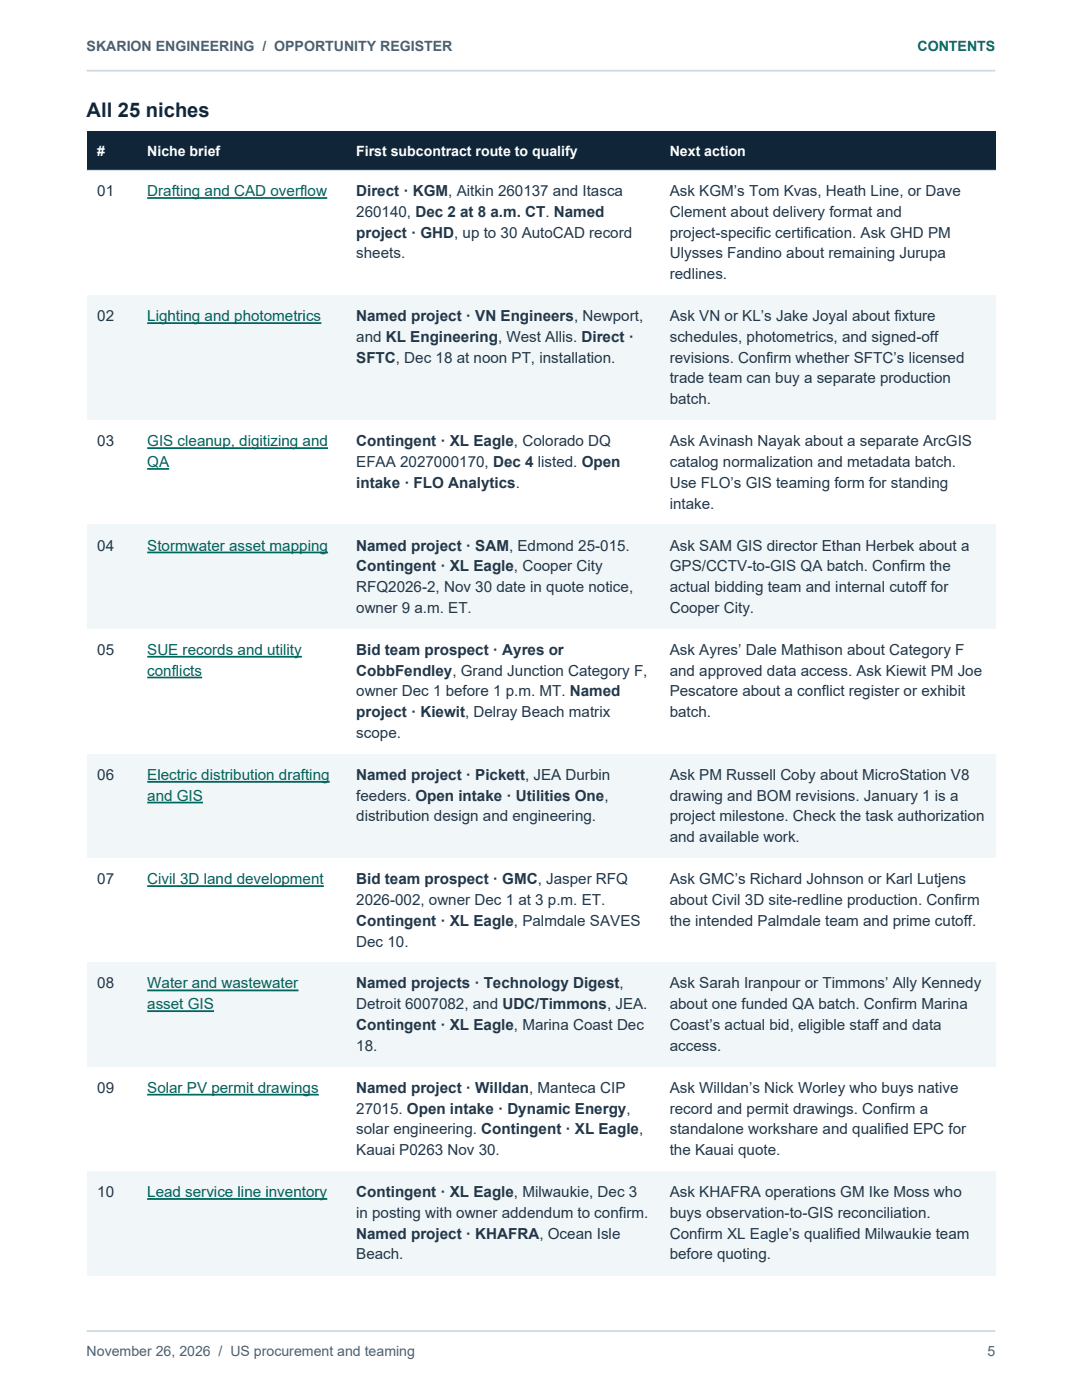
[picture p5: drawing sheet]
<svg xmlns="http://www.w3.org/2000/svg" width="216mm" height="279mm" viewBox="0 0 216 279" stroke-linecap="round" stroke-linejoin="round" font-family="sans-serif">
<defs><g id="words">
<text font-size="4" fill="#142739" x="17.3" y="23.4">All 25 niches</text>
<g font-size="3" fill="#223749">
<text x="19.4" y="39.1">01</text>
<text x="71.1" y="39.1">Direct · KGM, Aitkin 260137 and Itasca</text>
<text x="133.6" y="39.1">Ask KGM’s Tom Kvas, Heath Line, or Dave</text>
<text x="71.1" y="43.3">260140, Dec 2 at 8 a.m. CT. Named</text>
<text x="71.1" y="47.4">project · GHD, up to 30 AutoCAD record</text>
<text x="133.6" y="43.3">Clement about delivery format and</text>
<text x="133.6" y="47.4">project-specific certification. Ask GHD PM</text>
<text x="71.1" y="51.6">sheets.</text>
<text x="133.6" y="51.6">Ulysses Fandino about remaining Jurupa</text>
<text x="133.6" y="55.7">redlines.</text>
<text x="19.4" y="64.1">02</text>
<text x="71.1" y="64.1">Named project · VN Engineers, Newport,</text>
<text x="133.6" y="64.1">Ask VN or KL’s Jake Joyal about fixture</text>
<text x="71.1" y="68.2">and KL Engineering, West Allis. Direct ·</text>
<text x="133.6" y="68.2">schedules, photometrics, and signed-off</text>
<text x="71.1" y="72.4">SFTC, Dec 18 at noon PT, installation.</text>
<text x="133.6" y="72.4">revisions. Confirm whether SFTC’s licensed</text>
<text x="133.6" y="76.5">trade team can buy a separate production</text>
<text x="133.6" y="80.7">batch.</text>
<text x="19.4" y="89.1">03</text>
<text x="71.1" y="89.1">Contingent · XL Eagle, Colorado DQ</text>
<text x="133.6" y="89.1">Ask Avinash Nayak about a separate ArcGIS</text>
<text x="71.1" y="93.2">EFAA 2027000170, Dec 4 listed. Open</text>
<text x="133.6" y="93.2">catalog normalization and metadata batch.</text>
<text x="71.1" y="97.3">intake · FLO Analytics.</text>
<text x="133.6" y="97.3">Use FLO’s GIS teaming form for standing</text>
<text x="133.6" y="101.5">intake.</text>
<text x="19.4" y="109.9">04</text>
<text x="71.1" y="109.9">Named project · SAM, Edmond 25-015.</text>
<text x="133.6" y="109.9">Ask SAM GIS director Ethan Herbek about a</text>
<text x="71.1" y="114">Contingent · XL Eagle, Cooper City</text>
<text x="71.1" y="118.2">RFQ2026-2, Nov 30 date in quote notice,</text>
<text x="133.6" y="114">GPS/CCTV-to-GIS QA batch. Confirm the</text>
<text x="133.6" y="118.2">actual bidding team and internal cutoff for</text>
<text x="71.1" y="122.3">owner 9 a.m. ET.</text>
<text x="133.6" y="122.3">Cooper City.</text>
<text x="19.4" y="130.7">05</text>
<text x="71.1" y="130.7">Bid team prospect · Ayres or</text>
<text x="133.6" y="130.7">Ask Ayres’ Dale Mathison about Category F</text>
<text x="71.1" y="134.8">CobbFendley, Grand Junction Category F,</text>
<text x="133.6" y="134.8">and approved data access. Ask Kiewit PM Joe</text>
<text x="71.1" y="139">owner Dec 1 before 1 p.m. MT. Named</text>
<text x="71.1" y="143.1">project · Kiewit, Delray Beach matrix</text>
<text x="133.6" y="139">Pescatore about a conflict register or exhibit</text>
<text x="133.6" y="143.1">batch.</text>
<text x="71.1" y="147.3">scope.</text>
<text x="19.4" y="155.6">06</text>
<text x="71.1" y="155.6">Named project · Pickett, JEA Durbin</text>
<text x="133.6" y="155.6">Ask PM Russell Coby about MicroStation V8</text>
<text x="71.1" y="159.8">feeders. Open intake · Utilities One,</text>
<text x="133.6" y="159.8">drawing and BOM revisions. January 1 is a</text>
<text x="71.1" y="163.9">distribution design and engineering.</text>
<text x="133.6" y="163.9">project milestone. Check the task authorization</text>
<text x="133.6" y="168.1">and available work.</text>
<text x="19.4" y="176.5">07</text>
<text x="71.1" y="176.5">Bid team prospect · GMC, Jasper RFQ</text>
<text x="133.6" y="176.5">Ask GMC’s Richard Johnson or Karl Lutjens</text>
<text x="71.1" y="180.6">2026-002, owner Dec 1 at 3 p.m. ET.</text>
<text x="71.1" y="184.7">Contingent · XL Eagle, Palmdale SAVES</text>
<text x="133.6" y="180.6">about Civil 3D site-redline production. Confirm</text>
<text x="133.6" y="184.7">the intended Palmdale team and prime cutoff.</text>
<text x="71.1" y="188.9">Dec 10.</text>
<text x="19.4" y="197.3">08</text>
<text x="71.1" y="197.3">Named projects · Technology Digest,</text>
<text x="133.6" y="197.3">Ask Sarah Iranpour or Timmons’ Ally Kennedy</text>
<text x="71.1" y="201.4">Detroit 6007082, and UDC/Timmons, JEA.</text>
<text x="133.6" y="201.4">about one funded QA batch. Confirm Marina</text>
<text x="71.1" y="205.6">Contingent · XL Eagle, Marina Coast Dec</text>
<text x="71.1" y="209.7">18.</text>
<text x="133.6" y="205.6">Coast’s actual bid, eligible staff and data</text>
<text x="133.6" y="209.7">access.</text>
<text x="19.4" y="218.1">09</text>
<text x="71.1" y="218.1">Named project · Willdan, Manteca CIP</text>
<text x="133.6" y="218.1">Ask Willdan’s Nick Worley who buys native</text>
<text x="71.1" y="222.2">27015. Open intake · Dynamic Energy,</text>
<text x="71.1" y="226.4">solar engineering. Contingent · XL Eagle,</text>
<text x="133.6" y="222.2">record and permit drawings. Confirm a</text>
<text x="133.6" y="226.4">standalone workshare and qualified EPC for</text>
<text x="71.1" y="230.5">Kauai P0263 Nov 30.</text>
<text x="133.6" y="230.5">the Kauai quote.</text>
<text x="19.4" y="238.9">10</text>
<text x="71.1" y="238.9">Contingent · XL Eagle, Milwaukie, Dec 3</text>
<text x="133.6" y="238.9">Ask KHAFRA operations GM Ike Moss who</text>
<text x="71.1" y="243">in posting with owner addendum to confirm.</text>
<text x="133.6" y="243">buys observation-to-GIS reconciliation.</text>
<text x="71.1" y="247.2">Named project · KHAFRA, Ocean Isle</text>
<text x="71.1" y="251.3">Beach.</text>
<text x="133.6" y="247.2">Confirm XL Eagle’s qualified Milwaukie team</text>
<text x="133.6" y="251.3">before quoting.</text>
</g>
<g font-size="3" fill="#00675d">
<text x="29.4" y="39.1">Drafting and CAD overflow</text>
<text x="29.4" y="64.1">Lighting and photometrics</text>
<text x="29.4" y="89.1">GIS cleanup, digitizing and</text>
<text x="29.4" y="93.2">QA</text>
<text x="29.4" y="109.9">Stormwater asset mapping</text>
<text x="29.4" y="130.7">SUE records and utility</text>
<text x="29.4" y="134.8">conflicts</text>
<text x="29.4" y="155.6">Electric distribution drafting</text>
<text x="29.4" y="159.8">and GIS</text>
<text x="29.4" y="176.5">Civil 3D land development</text>
<text x="29.4" y="197.3">Water and wastewater</text>
<text x="29.4" y="201.4">asset GIS</text>
<text x="29.4" y="218.1">Solar PV permit drawings</text>
<text x="29.4" y="238.9">Lead service line inventory</text>
</g>
<g font-size="2.8" fill="#4b6072">
<text x="17.3" y="10.2">SKARION ENGINEERING / OPPORTUNITY REGISTER</text>
<text x="17.3" y="270.6">November 26, 2026 / US procurement and teaming</text>
<text x="197" y="270.6">5</text>
</g>
<text font-size="2.8" fill="#007067" x="183.1" y="10.2">CONTENTS</text>
<g font-size="2.8" fill="#fff">
<text x="19.4" y="31.1">#</text>
<text x="29.4" y="31.1">Niche brief</text>
<text x="71.1" y="31.1">First subcontract route to qualify</text>
<text x="133.6" y="31.1">Next action</text>
</g>
</g></defs>
<path d="M17.3 14.1h181.3M17.3 265.6h181.3" fill="none" stroke="#c9d8e1" stroke-width=".35"/>
<path d="M17.3 26.2h181.3v7.8h-181.3z" fill-rule="evenodd" fill="#102537"/>
<path d="M17.3 34h181.3v24.9h-181.3z" fill-rule="evenodd" fill="#fff"/>
<path d="M17.3 58.9h181.3v25h-181.3z" fill-rule="evenodd" fill="#f1f6f8"/>
<path d="M17.3 83.9h181.3v20.8h-181.3z" fill-rule="evenodd" fill="#fff"/>
<path d="M17.3 104.7h181.3v20.8h-181.3z" fill-rule="evenodd" fill="#f1f6f8"/>
<path d="M17.3 125.5h181.3v25h-181.3z" fill-rule="evenodd" fill="#fff"/>
<path d="M17.3 150.5h181.3v20.8h-181.3z" fill-rule="evenodd" fill="#f1f6f8"/>
<path d="M17.3 171.3h181.3v20.8h-181.3z" fill-rule="evenodd" fill="#fff"/>
<path d="M17.3 192.1h181.3v20.8h-181.3z" fill-rule="evenodd" fill="#f1f6f8"/>
<path d="M17.3 212.9h181.3v20.9h-181.3z" fill-rule="evenodd" fill="#fff"/>
<path d="M17.3 233.8h181.3v20.8h-181.3z" fill-rule="evenodd" fill="#f1f6f8"/>
<g fill="none" stroke="#00675d" stroke-width=".35">
<path d="M29.4 39.5h35.9M29.4 64.5h34.7M29.4 89.4h36.1M29.4 93.6h4.4M29.4 110.3h36.1M29.4 131.1h30.8M29.4 135.2h10.9M29.4 156h36.4M29.4 160.2h11.1M29.4 176.8h35.2M29.4 197.7h30.2M29.4 201.8h13.3"/>
<path d="M29.4 218.5h34.2M29.4 239.3h35.9"/>
</g>
<path d="M17.3 34h181.3" fill="none" stroke="#c9d8e1" stroke-width=".2"/>
<use href="#words"/>
</svg>
